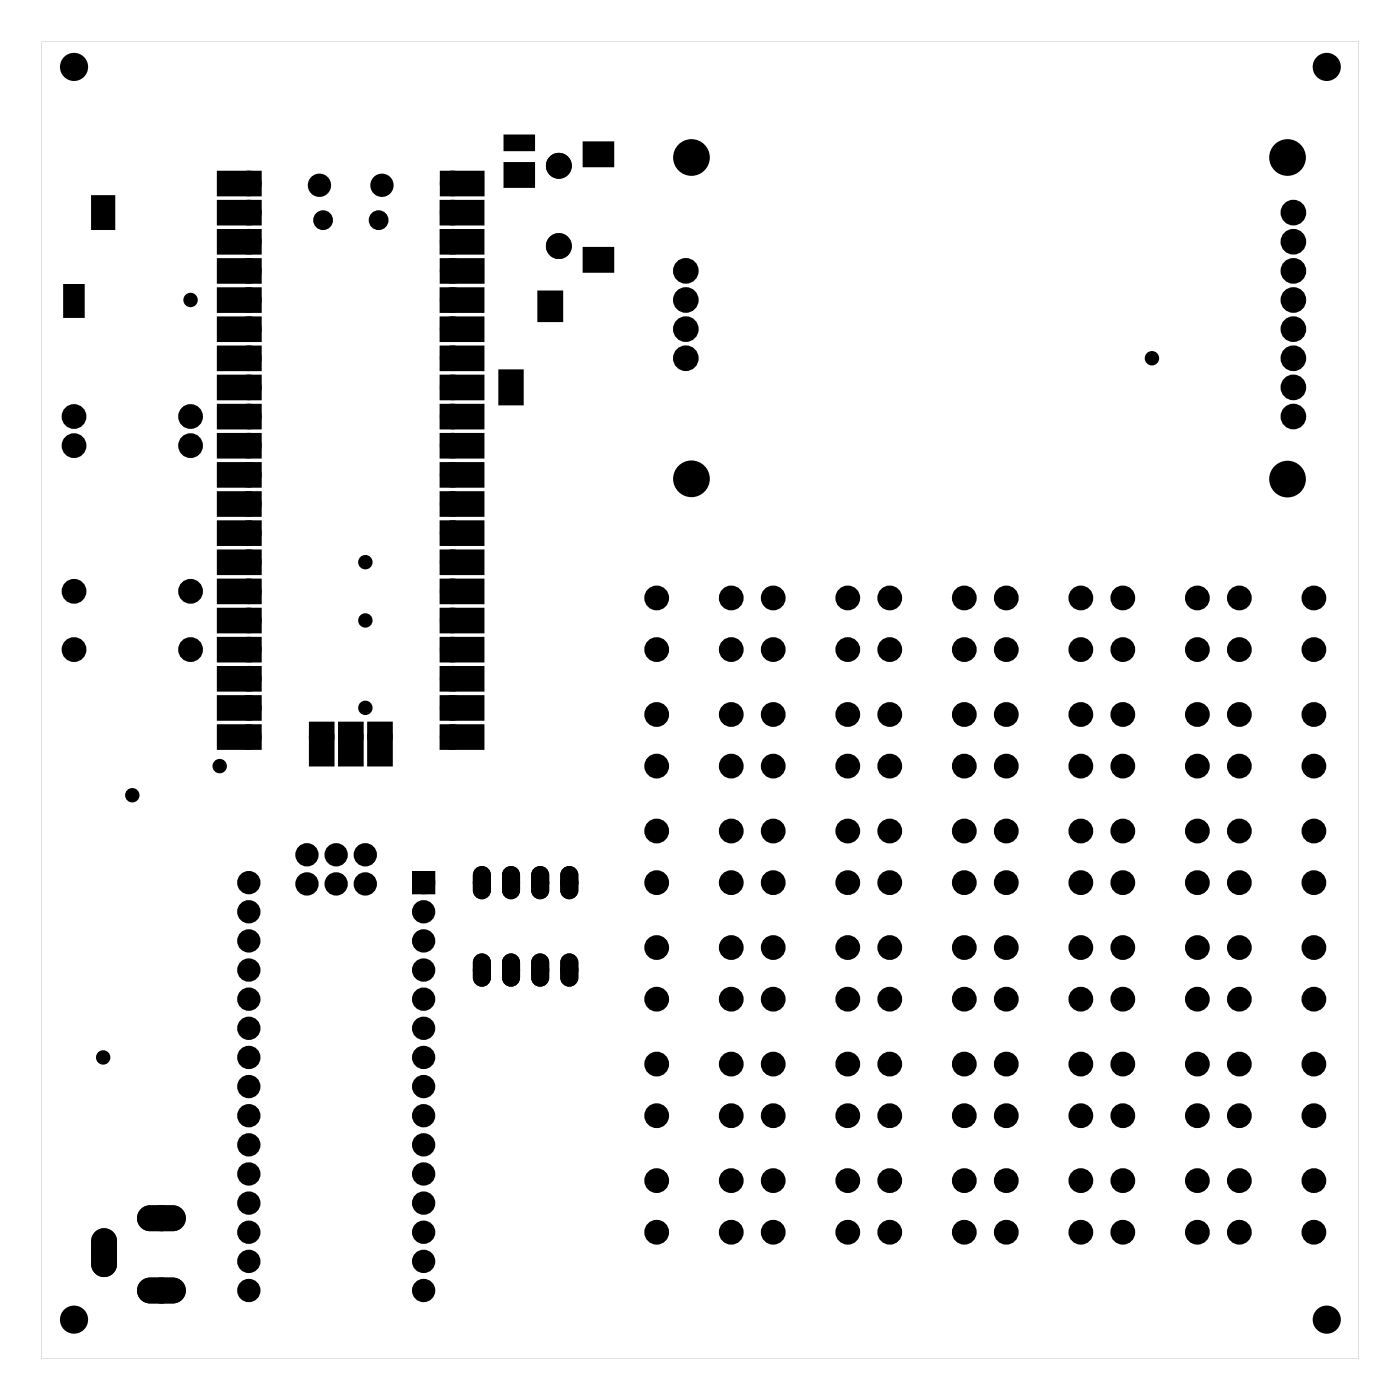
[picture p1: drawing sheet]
<svg xmlns="http://www.w3.org/2000/svg" width="122mm" height="122mm" viewBox="0 0 122 122" stroke-linecap="round" stroke-linejoin="round" font-family="sans-serif">
<g fill="#000">
<path d="M8.1 17.1h1.8v2.8h-1.8zM19 17.6h3.7v1.9h-3.7zM19 15h3.7v2h-3.7zM38.5 17.6h3.6v1.9h-3.6zM38.5 15h3.6v2h-3.6zM44 14.3h2.5v2h-2.5zM44 11.9h2.5v1.2h-2.5zM50.9 12.5h2.5v2h-2.5zM5.6 24.9h1.7v2.7h-1.7zM19 37.9h3.7v2h-3.7zM19 35.3h3.7v2h-3.7zM19 32.8h3.7v2h-3.7z"/>
<path d="M19 30.3h3.7v1.9h-3.7zM19 27.7h3.7v2h-3.7zM19 25.2h3.7v2h-3.7zM19 22.6h3.7v2h-3.7zM19 20.1h3.7v2h-3.7zM38.5 20.1h3.6v2h-3.6zM38.5 25.2h3.6v2h-3.6zM38.5 27.7h3.6v2h-3.6zM38.5 30.3h3.6v1.9h-3.6zM38.5 32.8h3.6v2h-3.6zM38.5 35.3h3.6v2h-3.6zM38.5 37.9h3.6v2h-3.6z"/>
<path d="M38.5 22.6h3.6v2h-3.6zM43.6 32.3h1.9v2.9h-1.9zM47 25.5h2v2.5h-2zM50.9 21.7h2.5v2h-2.5zM19 58.2h3.7v2h-3.7zM19 55.7h3.7v1.9h-3.7zM19 53.1h3.7v2h-3.7zM19 50.6h3.7v2h-3.7zM19 48h3.7v2h-3.7zM19 45.5h3.7v2h-3.7zM19 43h3.7v1.9h-3.7zM19 40.4h3.7v2h-3.7z"/>
<path d="M38.5 40.4h3.6v2h-3.6zM38.5 43h3.6v1.9h-3.6zM38.5 45.5h3.6v2h-3.6zM38.5 48h3.6v2h-3.6zM38.5 50.6h3.6v2h-3.6zM38.5 53.1h3.6v2h-3.6zM38.5 55.7h3.6v1.9h-3.6zM38.5 58.2h3.6v2h-3.6zM19 63.3h3.7v2h-3.7zM19 60.7h3.7v2h-3.7zM27.1 63h1.9v3.7h-1.9zM29.6 63h2v3.7h-2z"/>
<path d="M32.1 63h2v3.7h-2zM36.3 76.3h1.3v1.3h-1.3zM38.5 60.7h3.6v2h-3.6zM38.5 63.3h3.6v2h-3.6z"/>
<path d="M3.6 3.6v114.8h114.8v-114.8zM3.6 3.6h114.8v114.8h-114.8z"/>
<path d="M41.5 75.8l-.1 .5v1.3a.66 .66 0 0 0 .6 .7 .66 .66 0 0 0 .7-.7v-1.3a.66 .66 0 0 0-.4-.6 .66 .66 0 0 0-.8 .1zM41.6 77a.41 .41 0 0 1 .8 0 .41 .41 0 0 1-.8 0z"/>
<path d="M41.5 75.8l-.1 .5v1.3a.66 .66 0 0 0 .6 .7 .66 .66 0 0 0 .7-.7v-1.3a.66 .66 0 0 0-.4-.6 .66 .66 0 0 0-.8 .1zM41.6 77a.41 .41 0 0 1 .8 0 .41 .41 0 0 1-.8 0z"/>
<path d="M44.1 75.8l-.2 .5v1.3a.66 .66 0 0 0 .7 .7 .66 .66 0 0 0 .6-.7v-1.3a.66 .66 0 0 0-.4-.6 .66 .66 0 0 0-.7 .1zM44.1 77a.45 .45 0 0 1 .9 0 .45 .45 0 0 1-.9 0z"/>
<path d="M44.1 75.8l-.2 .5v1.3a.66 .66 0 0 0 .7 .7 .66 .66 0 0 0 .6-.7v-1.3a.66 .66 0 0 0-.4-.6 .66 .66 0 0 0-.7 .1zM44.1 77a.45 .45 0 0 1 .9 0 .45 .45 0 0 1-.9 0z"/>
<path d="M46.6 75.8l-.2 .5v1.3a.66 .66 0 0 0 .7 .7 .66 .66 0 0 0 .7-.7v-1.3a.66 .66 0 0 0-.5-.6 .66 .66 0 0 0-.7 .1zM46.7 77a.41 .41 0 0 1 .8 0 .41 .41 0 0 1-.8 0z"/>
<path d="M46.6 75.8l-.2 .5v1.3a.66 .66 0 0 0 .7 .7 .66 .66 0 0 0 .7-.7v-1.3a.66 .66 0 0 0-.5-.6 .66 .66 0 0 0-.7 .1zM46.7 77a.41 .41 0 0 1 .8 0 .41 .41 0 0 1-.8 0z"/>
<path d="M49.2 75.8l-.2 .5v1.3a.66 .66 0 0 0 .6 .7 .66 .66 0 0 0 .7-.7v-1.3a.66 .66 0 0 0-.4-.6 .66 .66 0 0 0-.7 .1zM49.2 77a.41 .41 0 0 1 .8 0 .41 .41 0 0 1-.8 0z"/>
<path d="M49.2 75.8l-.2 .5v1.3a.66 .66 0 0 0 .6 .7 .66 .66 0 0 0 .7-.7v-1.3a.66 .66 0 0 0-.4-.6 .66 .66 0 0 0-.7 .1zM49.2 77a.41 .41 0 0 1 .8 0 .41 .41 0 0 1-.8 0z"/>
<path d="M41.5 83.4l-.1 .5v1.3a.66 .66 0 0 0 .6 .7 .66 .66 0 0 0 .7-.7v-1.3a.66 .66 0 0 0-.4-.6 .66 .66 0 0 0-.8 .1zM41.6 84.6a.41 .41 0 0 1 .8 0 .41 .41 0 0 1-.8 0z"/>
<path d="M41.5 83.4l-.1 .5v1.3a.66 .66 0 0 0 .6 .7 .66 .66 0 0 0 .7-.7v-1.3a.66 .66 0 0 0-.4-.6 .66 .66 0 0 0-.8 .1zM41.6 84.6a.41 .41 0 0 1 .8 0 .41 .41 0 0 1-.8 0z"/>
<path d="M44.1 83.4l-.2 .5v1.3a.66 .66 0 0 0 .7 .7 .66 .66 0 0 0 .6-.7v-1.3a.66 .66 0 0 0-.4-.6 .66 .66 0 0 0-.7 .1zM44.1 84.6a.45 .45 0 0 1 .9 0 .45 .45 0 0 1-.9 0z"/>
<path d="M44.1 83.4l-.2 .5v1.3a.66 .66 0 0 0 .7 .7 .66 .66 0 0 0 .6-.7v-1.3a.66 .66 0 0 0-.4-.6 .66 .66 0 0 0-.7 .1zM44.1 84.6a.45 .45 0 0 1 .9 0 .45 .45 0 0 1-.9 0z"/>
<path d="M46.6 83.4l-.2 .5v1.3a.66 .66 0 0 0 .7 .7 .66 .66 0 0 0 .7-.7v-1.3a.66 .66 0 0 0-.5-.6 .66 .66 0 0 0-.7 .1zM46.7 84.6a.41 .41 0 0 1 .8 0 .41 .41 0 0 1-.8 0z"/>
<path d="M46.6 83.4l-.2 .5v1.3a.66 .66 0 0 0 .7 .7 .66 .66 0 0 0 .7-.7v-1.3a.66 .66 0 0 0-.5-.6 .66 .66 0 0 0-.7 .1zM46.7 84.6a.41 .41 0 0 1 .8 0 .41 .41 0 0 1-.8 0z"/>
<path d="M49.2 83.4l-.2 .5v1.3a.66 .66 0 0 0 .6 .7 .66 .66 0 0 0 .7-.7v-1.3a.66 .66 0 0 0-.4-.6 .66 .66 0 0 0-.7 .1zM49.2 84.6a.41 .41 0 0 1 .8 0 .41 .41 0 0 1-.8 0z"/>
<path d="M49.2 83.4l-.2 .5v1.3a.66 .66 0 0 0 .6 .7 .66 .66 0 0 0 .7-.7v-1.3a.66 .66 0 0 0-.4-.6 .66 .66 0 0 0-.7 .1zM49.2 84.6a.41 .41 0 0 1 .8 0 .41 .41 0 0 1-.8 0z"/>
<path d="M8.4 107.5l-.2 .3-.1 .4v2a1 1 0 0 0 1 1 1 1 0 0 0 1-1v-2a1 1 0 0 0-.6-.9 1 1 0 0 0-1.1 .2zM8.6 109.2a.5 .5 0 0 1 1 0 .5 .5 0 0 1-1 0z"/>
<path d="M8.4 107.5l-.2 .3-.1 .4v2a1 1 0 0 0 1 1 1 1 0 0 0 1-1v-2a1 1 0 0 0-.6-.9 1 1 0 0 0-1.1 .2zM8.6 109.2a.5 .5 0 0 1 1 0 .5 .5 0 0 1-1 0z"/>
<path d="M12.4 105.5a1 1 0 0 0-.2 1.1 1 1 0 0 0 .9 .6h2a1 1 0 0 0 1-1 1 1 0 0 0-1-1h-2l-.4 .1zM13.6 106.2a.5 .5 0 0 1 1 0 .5 .5 0 0 1-1 0z"/>
<path d="M12.4 111.8a1 1 0 0 0-.2 1.1 1 1 0 0 0 .9 .6h2a1 1 0 0 0 1-1 1 1 0 0 0-1-1h-2l-.4 .1zM13.6 112.5a.5 .5 0 0 1 1 0 .5 .5 0 0 1-1 0z"/>
<path d="M12.4 105.5a1 1 0 0 0-.2 1.1 1 1 0 0 0 .9 .6h2a1 1 0 0 0 1-1 1 1 0 0 0-1-1h-2l-.4 .1zM13.6 106.2a.5 .5 0 0 1 1 0 .5 .5 0 0 1-1 0z"/>
<path d="M12.4 111.8a1 1 0 0 0-.2 1.1 1 1 0 0 0 .9 .6h2a1 1 0 0 0 1-1 1 1 0 0 0-1-1h-2l-.4 .1zM13.6 112.5a.5 .5 0 0 1 1 0 .5 .5 0 0 1-1 0z"/>
</g>
<g fill="#000">
<circle cx="6.5" cy="5.8" r="1.1"/>
<circle cx="21.7" cy="18.5" r=".74"/>
<circle cx="21.7" cy="16" r=".74"/>
<circle cx="27.9" cy="16.2" r=".89"/>
<circle cx="28.2" cy="19.2" r=".74"/>
<circle cx="33" cy="19.2" r=".74"/>
<circle cx="33.3" cy="16.2" r=".89"/>
<circle cx="39.5" cy="18.5" r=".74"/>
<circle cx="39.5" cy="16" r=".74"/>
<circle cx="48.7" cy="14.5" r="1"/>
<circle cx="60.3" cy="13.7" r="1.6"/>
<circle cx="112.3" cy="13.7" r="1.6"/>
<circle cx="112.8" cy="18.5" r=".74"/>
<circle cx="115.7" cy="5.8" r="1.1"/>
<circle cx="6.5" cy="36.3" r=".7"/>
<circle cx="6.5" cy="38.9" r=".7"/>
<circle cx="16.6" cy="36.3" r=".7"/>
<circle cx="16.6" cy="38.9" r=".7"/>
<circle cx="16.6" cy="26.2" r=".35"/>
<circle cx="21.7" cy="21.1" r=".74"/>
<circle cx="21.7" cy="36.3" r=".74"/>
<circle cx="21.7" cy="33.8" r=".74"/>
<circle cx="21.7" cy="31.2" r=".74"/>
<circle cx="21.7" cy="26.2" r=".74"/>
<circle cx="21.7" cy="28.7" r=".74"/>
<circle cx="21.7" cy="23.6" r=".74"/>
<circle cx="21.7" cy="38.9" r=".74"/>
<circle cx="39.5" cy="21.1" r=".74"/>
<circle cx="39.5" cy="33.8" r=".74"/>
<circle cx="39.5" cy="31.2" r=".74"/>
<circle cx="39.5" cy="36.3" r=".74"/>
<circle cx="39.5" cy="26.2" r=".74"/>
<circle cx="39.5" cy="28.7" r=".74"/>
<circle cx="39.5" cy="23.6" r=".74"/>
<circle cx="39.5" cy="38.9" r=".74"/>
<circle cx="48.7" cy="21.5" r="1"/>
<circle cx="59.8" cy="26.2" r=".74"/>
<circle cx="59.8" cy="31.2" r=".74"/>
<circle cx="59.8" cy="23.6" r=".74"/>
<circle cx="59.8" cy="28.7" r=".74"/>
<circle cx="100.4" cy="31.2" r=".35"/>
<circle cx="112.8" cy="28.7" r=".74"/>
<circle cx="112.8" cy="23.6" r=".74"/>
<circle cx="112.8" cy="26.2" r=".74"/>
<circle cx="112.8" cy="36.3" r=".74"/>
<circle cx="112.8" cy="33.8" r=".74"/>
<circle cx="112.8" cy="31.2" r=".74"/>
<circle cx="112.8" cy="21.1" r=".74"/>
<circle cx="6.5" cy="51.6" r=".7"/>
<circle cx="6.5" cy="56.6" r=".7"/>
<circle cx="16.6" cy="51.6" r=".7"/>
<circle cx="16.6" cy="56.6" r=".7"/>
<circle cx="21.7" cy="46.5" r=".74"/>
<circle cx="21.7" cy="43.9" r=".74"/>
<circle cx="21.7" cy="59.2" r=".74"/>
<circle cx="21.7" cy="49" r=".74"/>
<circle cx="21.7" cy="41.4" r=".74"/>
<circle cx="21.7" cy="54.1" r=".74"/>
<circle cx="21.7" cy="51.6" r=".74"/>
<circle cx="21.7" cy="56.6" r=".74"/>
<circle cx="31.9" cy="49" r=".35"/>
<circle cx="31.9" cy="54.1" r=".35"/>
<circle cx="39.5" cy="46.5" r=".74"/>
<circle cx="39.5" cy="54.1" r=".74"/>
<circle cx="39.5" cy="41.4" r=".74"/>
<circle cx="39.5" cy="43.9" r=".74"/>
<circle cx="39.5" cy="49" r=".74"/>
<circle cx="39.5" cy="51.6" r=".74"/>
<circle cx="39.5" cy="56.6" r=".74"/>
<circle cx="39.5" cy="59.2" r=".74"/>
<circle cx="57.3" cy="52.1" r=".7"/>
<circle cx="57.3" cy="56.6" r=".7"/>
<circle cx="60.3" cy="41.7" r="1.6"/>
<circle cx="63.8" cy="56.6" r=".7"/>
<circle cx="63.8" cy="52.1" r=".7"/>
<circle cx="67.4" cy="52.1" r=".7"/>
<circle cx="67.4" cy="56.6" r=".7"/>
<circle cx="73.9" cy="52.1" r=".7"/>
<circle cx="73.9" cy="56.6" r=".7"/>
<circle cx="77.6" cy="52.1" r=".7"/>
<circle cx="77.6" cy="56.6" r=".7"/>
<circle cx="84.1" cy="56.6" r=".7"/>
<circle cx="84.1" cy="52.1" r=".7"/>
<circle cx="87.7" cy="56.6" r=".7"/>
<circle cx="87.7" cy="52.1" r=".7"/>
<circle cx="94.2" cy="52.1" r=".7"/>
<circle cx="94.2" cy="56.6" r=".7"/>
<circle cx="97.9" cy="56.6" r=".7"/>
<circle cx="97.9" cy="52.1" r=".7"/>
<circle cx="104.4" cy="56.6" r=".7"/>
<circle cx="104.4" cy="52.1" r=".7"/>
<circle cx="108.1" cy="56.6" r=".7"/>
<circle cx="108.1" cy="52.1" r=".7"/>
<circle cx="112.3" cy="41.8" r="1.6"/>
<circle cx="114.6" cy="56.6" r=".7"/>
<circle cx="114.6" cy="52.1" r=".7"/>
<circle cx="11.5" cy="69.3" r=".35"/>
<circle cx="19.2" cy="66.8" r=".35"/>
<circle cx="21.7" cy="77" r=".67"/>
<circle cx="21.7" cy="79.5" r=".67"/>
<circle cx="21.7" cy="64.3" r=".74"/>
<circle cx="21.7" cy="61.7" r=".74"/>
<circle cx="26.8" cy="77.1" r=".67"/>
<circle cx="26.8" cy="74.5" r=".67"/>
<circle cx="28" cy="64.3" r=".74"/>
<circle cx="29.3" cy="77.1" r=".67"/>
<circle cx="29.3" cy="74.5" r=".67"/>
<circle cx="30.6" cy="64.3" r=".74"/>
<circle cx="31.8" cy="77.1" r=".67"/>
<circle cx="31.8" cy="74.5" r=".67"/>
<circle cx="31.9" cy="61.7" r=".35"/>
<circle cx="33.1" cy="64.3" r=".74"/>
<circle cx="36.9" cy="79.5" r=".67"/>
<circle cx="36.9" cy="77" r=".67"/>
<circle cx="39.5" cy="61.7" r=".74"/>
<circle cx="39.5" cy="64.3" r=".74"/>
<circle cx="42" cy="77" r=".53"/>
<circle cx="44.6" cy="77" r=".53"/>
<circle cx="47.1" cy="77" r=".53"/>
<circle cx="49.6" cy="77" r=".53"/>
<circle cx="57.3" cy="62.3" r=".7"/>
<circle cx="57.3" cy="66.8" r=".7"/>
<circle cx="57.3" cy="77" r=".7"/>
<circle cx="57.3" cy="72.5" r=".7"/>
<circle cx="63.8" cy="62.3" r=".7"/>
<circle cx="63.8" cy="66.8" r=".7"/>
<circle cx="63.8" cy="77" r=".7"/>
<circle cx="63.8" cy="72.5" r=".7"/>
<circle cx="67.4" cy="62.3" r=".7"/>
<circle cx="67.4" cy="66.8" r=".7"/>
<circle cx="67.4" cy="77" r=".7"/>
<circle cx="67.4" cy="72.5" r=".7"/>
<circle cx="73.9" cy="62.3" r=".7"/>
<circle cx="73.9" cy="66.8" r=".7"/>
<circle cx="73.9" cy="77" r=".7"/>
<circle cx="73.9" cy="72.5" r=".7"/>
<circle cx="77.6" cy="62.3" r=".7"/>
<circle cx="77.6" cy="66.8" r=".7"/>
<circle cx="77.6" cy="77" r=".7"/>
<circle cx="77.6" cy="72.5" r=".7"/>
<circle cx="84.1" cy="62.3" r=".7"/>
<circle cx="84.1" cy="66.8" r=".7"/>
<circle cx="84.1" cy="77" r=".7"/>
<circle cx="84.1" cy="72.5" r=".7"/>
<circle cx="87.7" cy="62.3" r=".7"/>
<circle cx="87.7" cy="66.8" r=".7"/>
<circle cx="87.7" cy="77" r=".7"/>
<circle cx="87.7" cy="72.5" r=".7"/>
<circle cx="94.2" cy="62.3" r=".7"/>
<circle cx="94.2" cy="66.8" r=".7"/>
<circle cx="94.2" cy="77" r=".7"/>
<circle cx="94.2" cy="72.5" r=".7"/>
<circle cx="97.9" cy="62.3" r=".7"/>
<circle cx="97.9" cy="66.8" r=".7"/>
<circle cx="97.9" cy="77" r=".7"/>
<circle cx="97.9" cy="72.5" r=".7"/>
<circle cx="104.4" cy="62.3" r=".7"/>
<circle cx="104.4" cy="66.8" r=".7"/>
<circle cx="104.4" cy="77" r=".7"/>
<circle cx="104.4" cy="72.5" r=".7"/>
<circle cx="108.1" cy="62.3" r=".7"/>
<circle cx="108.1" cy="66.8" r=".7"/>
<circle cx="108.1" cy="77" r=".7"/>
<circle cx="108.1" cy="72.5" r=".7"/>
<circle cx="114.6" cy="62.3" r=".7"/>
<circle cx="114.6" cy="66.8" r=".7"/>
<circle cx="114.6" cy="77" r=".7"/>
<circle cx="114.6" cy="72.5" r=".7"/>
<circle cx="9" cy="92.2" r=".35"/>
<circle cx="21.7" cy="92.2" r=".67"/>
<circle cx="21.7" cy="94.7" r=".67"/>
<circle cx="21.7" cy="89.7" r=".67"/>
<circle cx="21.7" cy="99.8" r=".67"/>
<circle cx="21.7" cy="97.3" r=".67"/>
<circle cx="21.7" cy="82" r=".67"/>
<circle cx="21.7" cy="84.6" r=".67"/>
<circle cx="21.7" cy="87.1" r=".67"/>
<circle cx="36.9" cy="92.2" r=".67"/>
<circle cx="36.9" cy="94.7" r=".67"/>
<circle cx="36.9" cy="89.7" r=".67"/>
<circle cx="36.9" cy="99.8" r=".67"/>
<circle cx="36.9" cy="97.3" r=".67"/>
<circle cx="36.9" cy="84.6" r=".67"/>
<circle cx="36.9" cy="82" r=".67"/>
<circle cx="36.9" cy="87.1" r=".67"/>
<circle cx="42" cy="84.6" r=".53"/>
<circle cx="44.6" cy="84.6" r=".53"/>
<circle cx="47.1" cy="84.6" r=".53"/>
<circle cx="49.6" cy="84.6" r=".53"/>
<circle cx="57.3" cy="87.1" r=".7"/>
<circle cx="57.3" cy="82.6" r=".7"/>
<circle cx="57.3" cy="97.3" r=".7"/>
<circle cx="57.3" cy="92.8" r=".7"/>
<circle cx="63.8" cy="82.6" r=".7"/>
<circle cx="63.8" cy="87.1" r=".7"/>
<circle cx="63.8" cy="97.3" r=".7"/>
<circle cx="63.8" cy="92.8" r=".7"/>
<circle cx="67.4" cy="82.6" r=".7"/>
<circle cx="67.4" cy="87.1" r=".7"/>
<circle cx="67.4" cy="97.3" r=".7"/>
<circle cx="67.4" cy="92.8" r=".7"/>
<circle cx="73.9" cy="87.1" r=".7"/>
<circle cx="73.9" cy="82.6" r=".7"/>
<circle cx="73.9" cy="97.3" r=".7"/>
<circle cx="73.9" cy="92.8" r=".7"/>
<circle cx="77.6" cy="87.1" r=".7"/>
<circle cx="77.6" cy="82.6" r=".7"/>
<circle cx="77.6" cy="92.8" r=".7"/>
<circle cx="77.6" cy="97.3" r=".7"/>
<circle cx="84.1" cy="87.1" r=".7"/>
<circle cx="84.1" cy="82.6" r=".7"/>
<circle cx="84.1" cy="97.3" r=".7"/>
<circle cx="84.1" cy="92.8" r=".7"/>
<circle cx="87.7" cy="87.1" r=".7"/>
<circle cx="87.7" cy="82.6" r=".7"/>
<circle cx="87.7" cy="97.3" r=".7"/>
<circle cx="87.7" cy="92.8" r=".7"/>
<circle cx="94.2" cy="87.1" r=".7"/>
<circle cx="94.2" cy="82.6" r=".7"/>
<circle cx="94.2" cy="97.3" r=".7"/>
<circle cx="94.2" cy="92.8" r=".7"/>
<circle cx="97.9" cy="87.1" r=".7"/>
<circle cx="97.9" cy="82.6" r=".7"/>
<circle cx="97.9" cy="97.3" r=".7"/>
<circle cx="97.9" cy="92.8" r=".7"/>
<circle cx="104.4" cy="82.6" r=".7"/>
<circle cx="104.4" cy="87.1" r=".7"/>
<circle cx="104.4" cy="92.8" r=".7"/>
<circle cx="104.4" cy="97.3" r=".7"/>
<circle cx="108.1" cy="87.1" r=".7"/>
<circle cx="108.1" cy="82.6" r=".7"/>
<circle cx="108.1" cy="97.3" r=".7"/>
<circle cx="108.1" cy="92.8" r=".7"/>
<circle cx="114.6" cy="87.1" r=".7"/>
<circle cx="114.6" cy="82.6" r=".7"/>
<circle cx="114.6" cy="92.8" r=".7"/>
<circle cx="114.6" cy="97.3" r=".7"/>
<circle cx="6.5" cy="115.1" r="1.1"/>
<circle cx="9.1" cy="109.2" r=".75"/>
<circle cx="14.1" cy="112.5" r=".75"/>
<circle cx="14.1" cy="106.2" r=".75"/>
<circle cx="21.7" cy="104.9" r=".67"/>
<circle cx="21.7" cy="110" r=".67"/>
<circle cx="21.7" cy="102.4" r=".67"/>
<circle cx="21.7" cy="112.5" r=".67"/>
<circle cx="21.7" cy="107.4" r=".67"/>
<circle cx="36.9" cy="102.4" r=".67"/>
<circle cx="36.9" cy="104.9" r=".67"/>
<circle cx="36.9" cy="107.4" r=".67"/>
<circle cx="36.9" cy="110" r=".67"/>
<circle cx="36.9" cy="112.5" r=".67"/>
<circle cx="57.3" cy="102.9" r=".7"/>
<circle cx="57.3" cy="107.4" r=".7"/>
<circle cx="63.8" cy="102.9" r=".7"/>
<circle cx="63.8" cy="107.4" r=".7"/>
<circle cx="67.4" cy="102.9" r=".7"/>
<circle cx="67.4" cy="107.4" r=".7"/>
<circle cx="73.9" cy="102.9" r=".7"/>
<circle cx="73.9" cy="107.4" r=".7"/>
<circle cx="77.6" cy="102.9" r=".7"/>
<circle cx="77.6" cy="107.4" r=".7"/>
<circle cx="84.1" cy="107.4" r=".7"/>
<circle cx="84.1" cy="102.9" r=".7"/>
<circle cx="87.7" cy="102.9" r=".7"/>
<circle cx="87.7" cy="107.4" r=".7"/>
<circle cx="94.2" cy="102.9" r=".7"/>
<circle cx="94.2" cy="107.4" r=".7"/>
<circle cx="97.9" cy="102.9" r=".7"/>
<circle cx="97.9" cy="107.4" r=".7"/>
<circle cx="104.4" cy="107.4" r=".7"/>
<circle cx="104.4" cy="102.9" r=".7"/>
<circle cx="108.1" cy="107.4" r=".7"/>
<circle cx="108.1" cy="102.9" r=".7"/>
<circle cx="114.6" cy="102.9" r=".7"/>
<circle cx="114.6" cy="107.4" r=".7"/>
<circle cx="115.7" cy="115.1" r="1.1"/>
</g>
<g fill="none" stroke="#000" stroke-width=".76" stroke-linecap="butt">
<circle cx="21.7" cy="16" r=".74"/>
<circle cx="21.7" cy="18.5" r=".74"/>
<circle cx="39.5" cy="16" r=".74"/>
<circle cx="39.5" cy="18.5" r=".74"/>
<circle cx="112.8" cy="18.5" r=".74"/>
<circle cx="6.5" cy="36.3" r=".7"/>
<circle cx="6.5" cy="38.9" r=".7"/>
<circle cx="16.6" cy="36.3" r=".7"/>
<circle cx="16.6" cy="38.9" r=".7"/>
<circle cx="21.7" cy="33.8" r=".74"/>
<circle cx="21.7" cy="38.9" r=".74"/>
<circle cx="21.7" cy="36.3" r=".74"/>
<circle cx="21.7" cy="23.6" r=".74"/>
<circle cx="21.7" cy="21.1" r=".74"/>
<circle cx="21.7" cy="26.2" r=".74"/>
<circle cx="21.7" cy="28.7" r=".74"/>
<circle cx="21.7" cy="31.2" r=".74"/>
<circle cx="39.5" cy="33.8" r=".74"/>
<circle cx="39.5" cy="36.3" r=".74"/>
<circle cx="39.5" cy="38.9" r=".74"/>
<circle cx="39.5" cy="23.6" r=".74"/>
<circle cx="39.5" cy="21.1" r=".74"/>
<circle cx="39.5" cy="31.2" r=".74"/>
<circle cx="39.5" cy="28.7" r=".74"/>
<circle cx="39.5" cy="26.2" r=".74"/>
<circle cx="59.8" cy="28.7" r=".74"/>
<circle cx="59.8" cy="26.2" r=".74"/>
<circle cx="59.8" cy="23.6" r=".74"/>
<circle cx="59.8" cy="31.2" r=".74"/>
<circle cx="112.8" cy="36.3" r=".74"/>
<circle cx="112.8" cy="33.8" r=".74"/>
<circle cx="112.8" cy="31.2" r=".74"/>
<circle cx="112.8" cy="28.7" r=".74"/>
<circle cx="112.8" cy="26.2" r=".74"/>
<circle cx="112.8" cy="21.1" r=".74"/>
<circle cx="112.8" cy="23.6" r=".74"/>
<circle cx="6.5" cy="51.6" r=".7"/>
<circle cx="6.5" cy="56.6" r=".7"/>
<circle cx="16.6" cy="51.6" r=".7"/>
<circle cx="16.6" cy="56.6" r=".7"/>
<circle cx="21.7" cy="46.5" r=".74"/>
<circle cx="21.7" cy="49" r=".74"/>
<circle cx="21.7" cy="54.1" r=".74"/>
<circle cx="21.7" cy="51.6" r=".74"/>
<circle cx="21.7" cy="43.9" r=".74"/>
<circle cx="21.7" cy="41.4" r=".74"/>
<circle cx="21.7" cy="59.2" r=".74"/>
<circle cx="21.7" cy="56.6" r=".74"/>
<circle cx="39.5" cy="51.6" r=".74"/>
<circle cx="39.5" cy="46.5" r=".74"/>
<circle cx="39.5" cy="41.4" r=".74"/>
<circle cx="39.5" cy="49" r=".74"/>
<circle cx="39.5" cy="54.1" r=".74"/>
<circle cx="39.5" cy="43.9" r=".74"/>
<circle cx="39.5" cy="56.6" r=".74"/>
<circle cx="39.5" cy="59.2" r=".74"/>
<circle cx="57.3" cy="52.1" r=".7"/>
<circle cx="57.3" cy="56.6" r=".7"/>
<circle cx="63.8" cy="52.1" r=".7"/>
<circle cx="63.8" cy="56.6" r=".7"/>
<circle cx="67.4" cy="52.1" r=".7"/>
<circle cx="67.4" cy="56.6" r=".7"/>
<circle cx="73.9" cy="52.1" r=".7"/>
<circle cx="73.9" cy="56.6" r=".7"/>
<circle cx="77.6" cy="52.1" r=".7"/>
<circle cx="77.6" cy="56.6" r=".7"/>
<circle cx="84.1" cy="52.1" r=".7"/>
<circle cx="84.1" cy="56.6" r=".7"/>
<circle cx="87.7" cy="52.1" r=".7"/>
<circle cx="87.7" cy="56.6" r=".7"/>
<circle cx="94.2" cy="52.1" r=".7"/>
<circle cx="94.2" cy="56.6" r=".7"/>
<circle cx="97.9" cy="52.1" r=".7"/>
<circle cx="97.9" cy="56.6" r=".7"/>
<circle cx="104.4" cy="52.1" r=".7"/>
<circle cx="104.4" cy="56.6" r=".7"/>
<circle cx="108.1" cy="52.1" r=".7"/>
<circle cx="108.1" cy="56.6" r=".7"/>
<circle cx="114.6" cy="52.1" r=".7"/>
<circle cx="114.6" cy="56.6" r=".7"/>
<circle cx="21.7" cy="61.7" r=".74"/>
<circle cx="21.7" cy="64.3" r=".74"/>
<circle cx="28" cy="64.3" r=".74"/>
<circle cx="30.6" cy="64.3" r=".74"/>
<circle cx="33.1" cy="64.3" r=".74"/>
<circle cx="39.5" cy="61.7" r=".74"/>
<circle cx="39.5" cy="64.3" r=".74"/>
<circle cx="57.3" cy="72.5" r=".7"/>
<circle cx="57.3" cy="62.3" r=".7"/>
<circle cx="57.3" cy="77" r=".7"/>
<circle cx="57.3" cy="66.8" r=".7"/>
<circle cx="63.8" cy="62.3" r=".7"/>
<circle cx="63.8" cy="72.5" r=".7"/>
<circle cx="63.8" cy="66.8" r=".7"/>
<circle cx="63.8" cy="77" r=".7"/>
<circle cx="67.4" cy="62.3" r=".7"/>
<circle cx="67.4" cy="72.5" r=".7"/>
<circle cx="67.4" cy="77" r=".7"/>
<circle cx="67.4" cy="66.8" r=".7"/>
<circle cx="73.9" cy="62.3" r=".7"/>
<circle cx="73.9" cy="72.5" r=".7"/>
<circle cx="73.9" cy="77" r=".7"/>
<circle cx="73.9" cy="66.8" r=".7"/>
<circle cx="77.6" cy="72.5" r=".7"/>
<circle cx="77.6" cy="62.3" r=".7"/>
<circle cx="77.6" cy="77" r=".7"/>
<circle cx="77.6" cy="66.8" r=".7"/>
<circle cx="84.1" cy="72.5" r=".7"/>
<circle cx="84.1" cy="62.3" r=".7"/>
<circle cx="84.1" cy="77" r=".7"/>
<circle cx="84.1" cy="66.8" r=".7"/>
<circle cx="87.7" cy="72.5" r=".7"/>
<circle cx="87.7" cy="62.3" r=".7"/>
<circle cx="87.7" cy="66.8" r=".7"/>
<circle cx="87.7" cy="77" r=".7"/>
<circle cx="94.2" cy="62.3" r=".7"/>
<circle cx="94.2" cy="72.5" r=".7"/>
<circle cx="94.2" cy="77" r=".7"/>
<circle cx="94.2" cy="66.8" r=".7"/>
<circle cx="97.9" cy="72.5" r=".7"/>
<circle cx="97.9" cy="62.3" r=".7"/>
<circle cx="97.9" cy="66.8" r=".7"/>
<circle cx="97.9" cy="77" r=".7"/>
<circle cx="104.4" cy="72.5" r=".7"/>
<circle cx="104.4" cy="62.3" r=".7"/>
<circle cx="104.4" cy="66.8" r=".7"/>
<circle cx="104.4" cy="77" r=".7"/>
<circle cx="108.1" cy="62.3" r=".7"/>
<circle cx="108.1" cy="72.5" r=".7"/>
<circle cx="108.1" cy="77" r=".7"/>
<circle cx="108.1" cy="66.8" r=".7"/>
<circle cx="114.6" cy="72.5" r=".7"/>
<circle cx="114.6" cy="62.3" r=".7"/>
<circle cx="114.6" cy="66.8" r=".7"/>
<circle cx="114.6" cy="77" r=".7"/>
<circle cx="57.3" cy="92.8" r=".7"/>
<circle cx="57.3" cy="82.6" r=".7"/>
<circle cx="57.3" cy="97.3" r=".7"/>
<circle cx="57.3" cy="87.1" r=".7"/>
<circle cx="63.8" cy="92.8" r=".7"/>
<circle cx="63.8" cy="82.6" r=".7"/>
<circle cx="63.8" cy="97.3" r=".7"/>
<circle cx="63.8" cy="87.1" r=".7"/>
<circle cx="67.4" cy="82.6" r=".7"/>
<circle cx="67.4" cy="92.8" r=".7"/>
<circle cx="67.4" cy="97.3" r=".7"/>
<circle cx="67.4" cy="87.1" r=".7"/>
<circle cx="73.9" cy="92.8" r=".7"/>
<circle cx="73.9" cy="82.6" r=".7"/>
<circle cx="73.9" cy="87.1" r=".7"/>
<circle cx="73.9" cy="97.3" r=".7"/>
<circle cx="77.6" cy="92.8" r=".7"/>
<circle cx="77.6" cy="82.6" r=".7"/>
<circle cx="77.6" cy="97.3" r=".7"/>
<circle cx="77.6" cy="87.1" r=".7"/>
<circle cx="84.1" cy="92.8" r=".7"/>
<circle cx="84.1" cy="82.6" r=".7"/>
<circle cx="84.1" cy="87.1" r=".7"/>
<circle cx="84.1" cy="97.3" r=".7"/>
<circle cx="87.7" cy="92.8" r=".7"/>
<circle cx="87.7" cy="82.6" r=".7"/>
<circle cx="87.7" cy="97.3" r=".7"/>
<circle cx="87.7" cy="87.1" r=".7"/>
<circle cx="94.2" cy="92.8" r=".7"/>
<circle cx="94.2" cy="82.6" r=".7"/>
<circle cx="94.2" cy="87.1" r=".7"/>
<circle cx="94.2" cy="97.3" r=".7"/>
<circle cx="97.9" cy="92.8" r=".7"/>
<circle cx="97.9" cy="82.6" r=".7"/>
<circle cx="97.9" cy="87.1" r=".7"/>
<circle cx="97.9" cy="97.3" r=".7"/>
<circle cx="104.4" cy="82.6" r=".7"/>
<circle cx="104.4" cy="92.8" r=".7"/>
<circle cx="104.4" cy="97.3" r=".7"/>
<circle cx="104.4" cy="87.1" r=".7"/>
<circle cx="108.1" cy="92.8" r=".7"/>
<circle cx="108.1" cy="82.6" r=".7"/>
<circle cx="108.1" cy="97.3" r=".7"/>
<circle cx="108.1" cy="87.1" r=".7"/>
<circle cx="114.6" cy="82.6" r=".7"/>
<circle cx="114.6" cy="92.8" r=".7"/>
<circle cx="114.6" cy="87.1" r=".7"/>
<circle cx="114.6" cy="97.3" r=".7"/>
<circle cx="57.3" cy="102.9" r=".7"/>
<circle cx="57.3" cy="107.4" r=".7"/>
<circle cx="63.8" cy="102.9" r=".7"/>
<circle cx="63.8" cy="107.4" r=".7"/>
<circle cx="67.4" cy="102.9" r=".7"/>
<circle cx="67.4" cy="107.4" r=".7"/>
<circle cx="73.9" cy="102.9" r=".7"/>
<circle cx="73.9" cy="107.4" r=".7"/>
<circle cx="77.6" cy="102.9" r=".7"/>
<circle cx="77.6" cy="107.4" r=".7"/>
<circle cx="84.1" cy="102.9" r=".7"/>
<circle cx="84.1" cy="107.4" r=".7"/>
<circle cx="87.7" cy="102.9" r=".7"/>
<circle cx="87.7" cy="107.4" r=".7"/>
<circle cx="94.2" cy="102.9" r=".7"/>
<circle cx="94.2" cy="107.4" r=".7"/>
<circle cx="97.9" cy="102.9" r=".7"/>
<circle cx="97.9" cy="107.4" r=".7"/>
<circle cx="104.4" cy="102.9" r=".7"/>
<circle cx="104.4" cy="107.4" r=".7"/>
<circle cx="108.1" cy="102.9" r=".7"/>
<circle cx="108.1" cy="107.4" r=".7"/>
<circle cx="114.6" cy="102.9" r=".7"/>
<circle cx="114.6" cy="107.4" r=".7"/>
</g>
<g fill="none" stroke="#000" stroke-width=".75" stroke-linecap="butt">
<circle cx="9.1" cy="109.2" r=".75"/>
<circle cx="14.1" cy="112.5" r=".75"/>
<circle cx="14.1" cy="106.2" r=".75"/>
</g>
<g fill="none" stroke="#000" stroke-width=".25">
<path d="M8.1 17.1h1.8v2.8h-1.8zM19 17.6h3.7v1.9h-3.7zM19 15h3.7v2h-3.7zM38.5 17.6h3.6v1.9h-3.6zM38.5 15h3.6v2h-3.6zM44 14.3h2.5v2h-2.5zM44 11.9h2.5v1.2h-2.5zM50.9 12.5h2.5v2h-2.5zM5.6 24.9h1.7v2.7h-1.7zM19 37.9h3.7v2h-3.7zM19 35.3h3.7v2h-3.7zM19 32.8h3.7v2h-3.7z"/>
<path d="M19 30.3h3.7v1.9h-3.7zM19 27.7h3.7v2h-3.7zM19 25.2h3.7v2h-3.7zM19 22.6h3.7v2h-3.7zM19 20.1h3.7v2h-3.7zM38.5 20.1h3.6v2h-3.6zM38.5 25.2h3.6v2h-3.6zM38.5 27.7h3.6v2h-3.6zM38.5 30.3h3.6v1.9h-3.6zM38.5 32.8h3.6v2h-3.6zM38.5 35.3h3.6v2h-3.6zM38.5 37.9h3.6v2h-3.6z"/>
<path d="M38.5 22.6h3.6v2h-3.6zM43.6 32.3h1.9v2.9h-1.9zM47 25.5h2v2.5h-2zM50.9 21.7h2.5v2h-2.5zM19 58.2h3.7v2h-3.7zM19 55.7h3.7v1.9h-3.7zM19 53.1h3.7v2h-3.7zM19 50.6h3.7v2h-3.7zM19 48h3.7v2h-3.7zM19 45.5h3.7v2h-3.7zM19 43h3.7v1.9h-3.7zM19 40.4h3.7v2h-3.7z"/>
<path d="M38.5 40.4h3.6v2h-3.6zM38.5 43h3.6v1.9h-3.6zM38.5 45.5h3.6v2h-3.6zM38.5 48h3.6v2h-3.6zM38.5 50.6h3.6v2h-3.6zM38.5 53.1h3.6v2h-3.6zM38.5 55.7h3.6v1.9h-3.6zM38.5 58.2h3.6v2h-3.6zM19 63.3h3.7v2h-3.7zM19 60.7h3.7v2h-3.7zM27.1 63h1.9v3.7h-1.9zM29.6 63h2v3.7h-2z"/>
<path d="M32.1 63h2v3.7h-2zM38.5 60.7h3.6v2h-3.6zM38.5 63.3h3.6v2h-3.6zM41.5 75.8a.66 .66 0 0 1 .8-.1 .66 .66 0 0 1 .4 .6v1.3a.66 .66 0 0 1-.7 .7 .66 .66 0 0 1-.6-.7v-1.3zM44.1 75.8a.66 .66 0 0 1 .7-.1 .66 .66 0 0 1 .4 .6v1.3a.66 .66 0 0 1-.6 .7 .66 .66 0 0 1-.7-.7v-1.3zM46.6 75.8a.66 .66 0 0 1 .7-.1 .66 .66 0 0 1 .5 .6v1.3a.66 .66 0 0 1-.7 .7 .66 .66 0 0 1-.7-.7v-1.3zM49.2 75.8a.66 .66 0 0 1 .7-.1 .66 .66 0 0 1 .4 .6v1.3a.66 .66 0 0 1-.7 .7 .66 .66 0 0 1-.6-.7v-1.3zM41.5 83.4a.66 .66 0 0 1 .8-.1 .66 .66 0 0 1 .4 .6v1.3a.66 .66 0 0 1-.7 .7 .66 .66 0 0 1-.6-.7v-1.3zM44.1 83.4a.66 .66 0 0 1 .7-.1 .66 .66 0 0 1 .4 .6v1.3a.66 .66 0 0 1-.6 .7 .66 .66 0 0 1-.7-.7v-1.3zM46.6 83.4a.66 .66 0 0 1 .7-.1 .66 .66 0 0 1 .5 .6v1.3a.66 .66 0 0 1-.7 .7 .66 .66 0 0 1-.7-.7v-1.3zM49.2 83.4a.66 .66 0 0 1 .7-.1 .66 .66 0 0 1 .4 .6v1.3a.66 .66 0 0 1-.7 .7 .66 .66 0 0 1-.6-.7v-1.3zM8.4 107.5a1 1 0 0 1 1.1-.2 1 1 0 0 1 .6 .9v2a1 1 0 0 1-1 1 1 1 0 0 1-1-1v-2l.1-.4z"/>
<path d="M12.4 105.5l.3-.2 .4-.1h2a1 1 0 0 1 1 1 1 1 0 0 1-1 1h-2a1 1 0 0 1-.9-.6 1 1 0 0 1 .2-1.1zM12.4 111.8l.3-.2 .4-.1h2a1 1 0 0 1 1 1 1 1 0 0 1-1 1h-2a1 1 0 0 1-.9-.6 1 1 0 0 1 .2-1.1z"/>
<circle cx="6.5" cy="5.8" r="1.1"/>
<circle cx="27.9" cy="16.2" r=".89"/>
<circle cx="28.2" cy="19.2" r=".74"/>
<circle cx="33" cy="19.2" r=".74"/>
<circle cx="33.3" cy="16.2" r=".89"/>
<circle cx="48.7" cy="14.5" r="1"/>
<circle cx="115.7" cy="5.8" r="1.1"/>
<circle cx="48.7" cy="21.5" r="1"/>
<circle cx="42" cy="77" r=".41"/>
<circle cx="44.6" cy="77" r=".41"/>
<circle cx="47.1" cy="77" r=".41"/>
<circle cx="49.6" cy="77" r=".41"/>
<circle cx="42" cy="84.6" r=".41"/>
<circle cx="44.6" cy="84.6" r=".41"/>
<circle cx="47.1" cy="84.6" r=".41"/>
<circle cx="49.6" cy="84.6" r=".41"/>
<circle cx="6.5" cy="115.1" r="1.1"/>
<circle cx="9.1" cy="109.2" r=".5"/>
<circle cx="14.1" cy="106.2" r=".5"/>
<circle cx="14.1" cy="112.5" r=".5"/>
<circle cx="115.7" cy="115.1" r="1.1"/>
</g>
<g fill="none" stroke="#000" stroke-width=".55">
<circle cx="16.6" cy="26.2" r=".35"/>
<circle cx="100.4" cy="31.2" r=".35"/>
<circle cx="31.9" cy="49" r=".35"/>
<circle cx="31.9" cy="54.1" r=".35"/>
<circle cx="11.5" cy="69.3" r=".35"/>
<circle cx="19.2" cy="66.8" r=".35"/>
<circle cx="31.9" cy="61.7" r=".35"/>
<circle cx="9" cy="92.2" r=".35"/>
</g>
<g fill="none" stroke="#000" stroke-width=".51">
<circle cx="42" cy="77" r=".53"/>
<circle cx="44.6" cy="77" r=".53"/>
<circle cx="47.1" cy="77" r=".53"/>
<circle cx="49.6" cy="77" r=".53"/>
<circle cx="42" cy="84.6" r=".53"/>
<circle cx="44.6" cy="84.6" r=".53"/>
<circle cx="47.1" cy="84.6" r=".53"/>
<circle cx="49.6" cy="84.6" r=".53"/>
</g>
<g fill="none" stroke="#000" stroke-width=".69" stroke-linecap="butt">
<path d="M36.3 76.3h1.3v1.3h-1.3z"/>
<circle cx="21.7" cy="79.5" r=".67"/>
<circle cx="21.7" cy="77" r=".67"/>
<circle cx="26.8" cy="74.5" r=".67"/>
<circle cx="26.8" cy="77.1" r=".67"/>
<circle cx="29.3" cy="74.5" r=".67"/>
<circle cx="29.3" cy="77.1" r=".67"/>
<circle cx="31.8" cy="74.5" r=".67"/>
<circle cx="31.8" cy="77.1" r=".67"/>
<circle cx="36.9" cy="79.5" r=".67"/>
<circle cx="36.9" cy="77" r=".67"/>
<circle cx="21.7" cy="82" r=".67"/>
<circle cx="21.7" cy="87.1" r=".67"/>
<circle cx="21.7" cy="92.2" r=".67"/>
<circle cx="21.7" cy="84.6" r=".67"/>
<circle cx="21.7" cy="89.7" r=".67"/>
<circle cx="21.7" cy="94.7" r=".67"/>
<circle cx="21.7" cy="97.3" r=".67"/>
<circle cx="21.7" cy="99.8" r=".67"/>
<circle cx="36.9" cy="82" r=".67"/>
<circle cx="36.9" cy="84.6" r=".67"/>
<circle cx="36.9" cy="92.2" r=".67"/>
<circle cx="36.9" cy="87.1" r=".67"/>
<circle cx="36.9" cy="89.7" r=".67"/>
<circle cx="36.9" cy="94.7" r=".67"/>
<circle cx="36.9" cy="97.3" r=".67"/>
<circle cx="36.9" cy="99.8" r=".67"/>
<circle cx="21.7" cy="107.4" r=".67"/>
<circle cx="21.7" cy="110" r=".67"/>
<circle cx="21.7" cy="102.4" r=".67"/>
<circle cx="21.7" cy="104.9" r=".67"/>
<circle cx="21.7" cy="112.5" r=".67"/>
<circle cx="36.9" cy="107.4" r=".67"/>
<circle cx="36.9" cy="104.9" r=".67"/>
<circle cx="36.9" cy="112.5" r=".67"/>
<circle cx="36.9" cy="102.4" r=".67"/>
<circle cx="36.9" cy="110" r=".67"/>
</g>
</svg>
